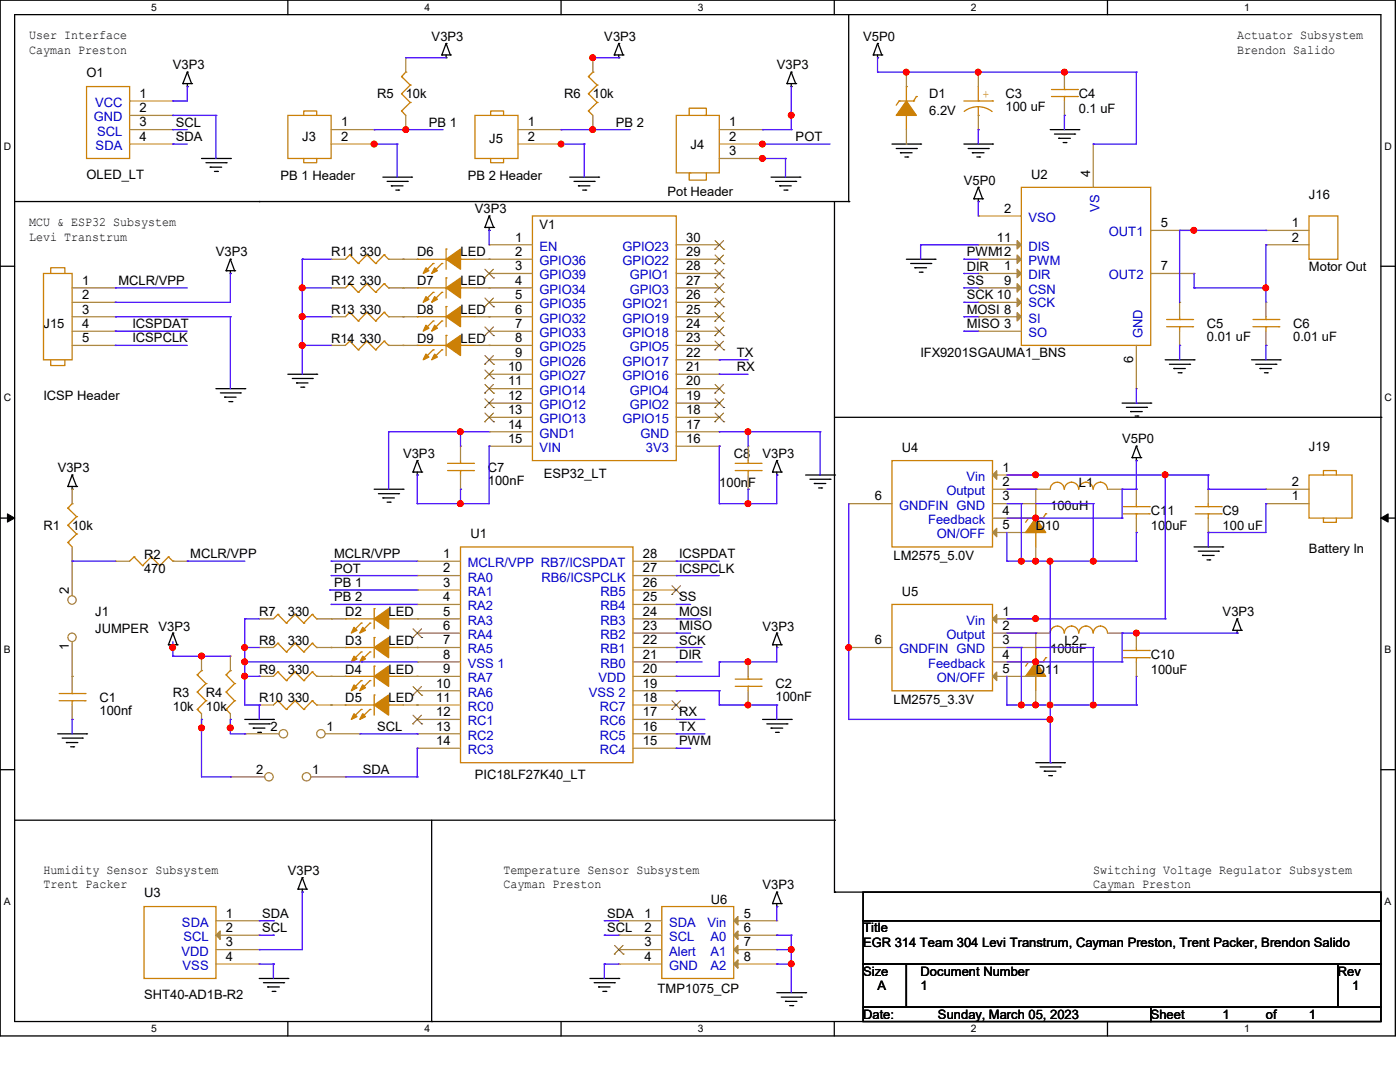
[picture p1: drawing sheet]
<svg xmlns="http://www.w3.org/2000/svg" width="279mm" height="216mm" viewBox="0 0 279 216" stroke-linecap="round" stroke-linejoin="round" font-family="sans-serif">
<defs><g id="words">
<g font-size="2.6">
<text x="5.8" y="10.8">Cayman Preston</text>
<text x="5.8" y="7.9">User Interface</text>
<text x="86.1" y="8.1">V3P3</text>
<text x="120.6" y="8.1">V3P3</text>
<text x="172.3" y="8.1">V5P0</text>
<text x="246.9" y="7.9">Actuator Subsystem</text>
<text x="246.9" y="10.8">Brendon Salido</text>
<text x="17.3" y="15.3">O1</text>
<text x="34.5" y="13.8">V3P3</text>
<text x="155" y="13.8">V3P3</text>
<text x="27.9" y="19.5">1</text>
<text x="27.9" y="22.4">2</text>
<text x="75.3" y="19.6">R5</text>
<text x="81" y="19.6">10k</text>
<text x="112.6" y="19.6">R6</text>
<text x="118.3" y="19.6">10k</text>
<text x="185.5" y="19.6">D1</text>
<text x="185.5" y="23">6.2V</text>
<text x="200.7" y="19.6">C3</text>
<text x="200.7" y="22.2">100 uF</text>
<text x="215.3" y="19.6">C4</text>
<text x="215.3" y="22.5">0.1 uF</text>
<text x="27.9" y="25.2">3</text>
<text x="27.9" y="28.1">4</text>
<text x="35.1" y="25.3">SCL</text>
<text x="35.1" y="28.2">SDA</text>
<text x="60.3" y="28.2">J3</text>
<text x="68.1" y="25.2">1</text>
<text x="68.1" y="28.1">2</text>
<text x="85.6" y="25.3">PB 1</text>
<text x="97.6" y="28.5">J5</text>
<text x="105.4" y="25.2">1</text>
<text x="105.4" y="28.1">2</text>
<text x="122.9" y="25.3">PB 2</text>
<text x="137.8" y="29.6">J4</text>
<text x="145.5" y="25.2">1</text>
<text x="145.5" y="28.1">2</text>
<text x="158.8" y="28.2">POT</text>
<text x="17.3" y="35.7">OLED_LT</text>
<text x="56" y="35.9">PB 1 Header</text>
<text x="93.3" y="35.9">PB 2 Header</text>
<text x="145.5" y="31">3</text>
<text x="205.8" y="35.7">U2</text>
<text x="217.6" y="35.4" transform="rotate(-90 217.6 35.4)">4</text>
<text x="133.2" y="39.1">Pot Header</text>
<text x="192.4" y="36.8">V5P0</text>
<text x="261.2" y="39.7">J16</text>
<text x="5.8" y="45.2">MCU &amp; ESP32 Subsystem</text>
<text x="94.8" y="42.5">V3P3</text>
<text x="107.7" y="45.7">V1</text>
<text x="200.4" y="42.5">2</text>
<text x="231.6" y="45.3">5</text>
<text x="257.8" y="45.3">1</text>
<text x="5.8" y="48">Levi Transtrum</text>
<text x="43.1" y="51.2">V3P3</text>
<text x="66.1" y="51.2">R11 330</text>
<text x="83.3" y="51.2">D6</text>
<text x="91.9" y="51.2">LED</text>
<text x="102.8" y="48.2">1</text>
<text x="102.8" y="51.1">2</text>
<text x="102.8" y="53.9">3</text>
<text x="136.9" y="53.9">28</text>
<text x="136.9" y="51.1">29</text>
<text x="136.9" y="48.2">30</text>
<text x="193" y="51.1">PWM12</text>
<text x="193" y="54">DIR</text>
<text x="199" y="48.2">11</text>
<text x="200.4" y="53.9">1</text>
<text x="231.6" y="53.9">7</text>
<text x="257.8" y="48.2">2</text>
<text x="16.4" y="56.8">1</text>
<text x="16.4" y="59.7">2</text>
<text x="23.6" y="56.9">MCLR/VPP</text>
<text x="66.1" y="56.9">R12 330</text>
<text x="83.3" y="56.9">D7</text>
<text x="91.9" y="56.9">LED</text>
<text x="102.8" y="56.8">4</text>
<text x="102.8" y="59.7">5</text>
<text x="136.9" y="59.7">26</text>
<text x="136.9" y="56.8">27</text>
<text x="193" y="56.9">SS</text>
<text x="193" y="59.7">SCK 10</text>
<text x="200.4" y="56.8">9</text>
<text x="261.2" y="54.1">Motor Out</text>
<text x="8.7" y="65.5">J15</text>
<text x="16.4" y="62.6">3</text>
<text x="16.4" y="65.4">4</text>
<text x="26.5" y="65.5">ICSPDAT</text>
<text x="66.1" y="62.7">R13 330</text>
<text x="83.3" y="62.7">D8</text>
<text x="91.9" y="62.7">LED</text>
<text x="102.8" y="62.6">6</text>
<text x="102.8" y="65.4">7</text>
<text x="136.9" y="65.4">24</text>
<text x="136.9" y="62.6">25</text>
<text x="193" y="62.6">MOSI 8</text>
<text x="193" y="65.5">MISO 3</text>
<text x="240.9" y="65.5">C5</text>
<text x="258.1" y="65.5">C6</text>
<text x="16.4" y="68.3">5</text>
<text x="26.5" y="68.3">ICSPCLK</text>
<text x="66.1" y="68.4">R14 330</text>
<text x="83.3" y="68.4">D9</text>
<text x="91.9" y="68.4">LED</text>
<text x="102.8" y="68.3">8</text>
<text x="102.8" y="71.2">9</text>
<text x="136.9" y="71.2">22</text>
<text x="136.9" y="68.3">23</text>
<text x="147" y="71.2">TX</text>
<text x="183.7" y="71.2">IFX9201SGAUMA1_BNS</text>
<text x="240.9" y="68.1">0.01 uF</text>
<text x="258.1" y="68.1">0.01 uF</text>
<text x="101.4" y="74">10</text>
<text x="101.4" y="76.9">11</text>
<text x="136.9" y="76.9">20</text>
<text x="136.9" y="74">21</text>
<text x="147" y="74.1">RX</text>
<text x="226.1" y="72.3" transform="rotate(-90 226.1 72.3)">6</text>
<text x="8.7" y="79.9">ICSP Header</text>
<text x="101.4" y="79.8">12</text>
<text x="101.4" y="82.6">13</text>
<text x="136.9" y="82.6">18</text>
<text x="136.9" y="79.8">19</text>
<text x="101.4" y="85.5">14</text>
<text x="101.4" y="88.4">15</text>
<text x="136.9" y="88.4">16</text>
<text x="136.9" y="85.5">17</text>
<text x="223.9" y="88.5">V5P0</text>
<text x="261.2" y="89.9">J19</text>
<text x="11.5" y="94.2">V3P3</text>
<text x="80.4" y="91.4">V3P3</text>
<text x="97.4" y="94.2">C7</text>
<text x="108.5" y="95.4">ESP32_LT</text>
<text x="146.4" y="91.4">C8</text>
<text x="152.2" y="91.4">V3P3</text>
<text x="180" y="90.2">U4</text>
<text x="200.1" y="94.1">1</text>
<text x="97.4" y="96.8">100nF</text>
<text x="143.6" y="97.1">100nF</text>
<text x="174.6" y="99.9">6</text>
<text x="200.1" y="97">2</text>
<text x="200.1" y="99.9">3</text>
<text x="209.6" y="101.7">100uH</text>
<text x="215.3" y="97.1">L1</text>
<text x="257.8" y="99.9">1</text>
<text x="257.8" y="97">2</text>
<text x="8.7" y="105.7">R1</text>
<text x="14.4" y="105.7">10k</text>
<text x="93.9" y="107.4">U1</text>
<text x="200.1" y="102.7">4</text>
<text x="200.1" y="105.6">5</text>
<text x="206.7" y="105.7">D10</text>
<text x="229.7" y="102.8">C11</text>
<text x="229.7" y="105.7">100uF</text>
<text x="244" y="102.8">C9</text>
<text x="244" y="105.7">100 uF</text>
<text x="28.7" y="111.5">R2</text>
<text x="38" y="111.4">MCLR/VPP</text>
<text x="66.7" y="111.4">MCLR/VPP</text>
<text x="88.5" y="111.3">1</text>
<text x="128.3" y="111.3">28</text>
<text x="135.6" y="111.4">ICSPDAT</text>
<text x="178.3" y="111.7">LM2575_5.0V</text>
<text x="261.2" y="110.3">Battery In</text>
<text x="13.8" y="118.6" transform="rotate(-90 13.8 118.6)">2</text>
<text x="28.7" y="114.3">470</text>
<text x="66.7" y="114.3">POT</text>
<text x="66.7" y="117.1">PB 1</text>
<text x="88.5" y="114.2">2</text>
<text x="88.5" y="117.1">3</text>
<text x="88.5" y="120">4</text>
<text x="128.3" y="120">25</text>
<text x="128.3" y="117.1">26</text>
<text x="128.3" y="114.2">27</text>
<text x="135.6" y="114.3">ICSPCLK</text>
<text x="180" y="118.9">U5</text>
<text x="19" y="122.9">J1</text>
<text x="31.6" y="125.8">V3P3</text>
<text x="51.7" y="122.9">R7</text>
<text x="57.5" y="122.9">330</text>
<text x="66.7" y="120">PB 2</text>
<text x="68.9" y="122.9">D2</text>
<text x="77.5" y="122.9">LED</text>
<text x="88.5" y="122.9">5</text>
<text x="88.5" y="125.7">6</text>
<text x="128.3" y="125.7">23</text>
<text x="128.3" y="122.9">24</text>
<text x="135.6" y="120">SS</text>
<text x="135.6" y="122.9">MOSI</text>
<text x="135.6" y="125.7">MISO</text>
<text x="152.2" y="125.8">V3P3</text>
<text x="200.1" y="122.9">1</text>
<text x="200.1" y="125.7">2</text>
<text x="244" y="122.9">V3P3</text>
<text x="13.8" y="129.8" transform="rotate(-90 13.8 129.8)">1</text>
<text x="19" y="126.4">JUMPER</text>
<text x="51.7" y="128.7">R8</text>
<text x="57.5" y="128.7">330</text>
<text x="68.9" y="128.7">D3</text>
<text x="77.5" y="128.7">LED</text>
<text x="88.5" y="128.6">7</text>
<text x="88.5" y="131.4">8</text>
<text x="128.3" y="131.4">21</text>
<text x="128.3" y="128.6">22</text>
<text x="135.6" y="128.6">SCK</text>
<text x="135.6" y="131.5">DIR</text>
<text x="174.6" y="128.6">6</text>
<text x="200.1" y="128.6">3</text>
<text x="200.1" y="131.4">4</text>
<text x="209.6" y="130.4">100uF</text>
<text x="212.4" y="128.7">L2</text>
<text x="229.7" y="131.5">C10</text>
<text x="51.7" y="134.4">R9</text>
<text x="57.5" y="134.4">330</text>
<text x="68.9" y="134.4">D4</text>
<text x="77.5" y="134.4">LED</text>
<text x="87" y="137.2">10</text>
<text x="88.5" y="134.3">9</text>
<text x="128.3" y="137.2">19</text>
<text x="128.3" y="134.3">20</text>
<text x="154.8" y="137.3">C2</text>
<text x="200.1" y="134.3">5</text>
<text x="206.7" y="134.4">D11</text>
<text x="229.7" y="134.4">100uF</text>
<text x="19.9" y="140.2">C1</text>
<text x="19.9" y="142.7">100nf</text>
<text x="34.5" y="139">R3</text>
<text x="34.5" y="141.9">10k</text>
<text x="41.1" y="139">R4</text>
<text x="41.1" y="141.9">10k</text>
<text x="51.7" y="140.2">R10 330</text>
<text x="68.9" y="140.2">D5</text>
<text x="77.5" y="140.2">LED</text>
<text x="87" y="140">11</text>
<text x="87" y="142.9">12</text>
<text x="128.3" y="142.9">17</text>
<text x="128.3" y="140">18</text>
<text x="135.6" y="143">RX</text>
<text x="154.8" y="139.9">100nF</text>
<text x="178.3" y="140.4">LM2575_3.3V</text>
<text x="54" y="145.8">2</text>
<text x="65.2" y="145.8">1</text>
<text x="75.3" y="145.8">SCL</text>
<text x="87" y="145.8">13</text>
<text x="87" y="148.7">14</text>
<text x="128.3" y="148.7">15</text>
<text x="128.3" y="145.8">16</text>
<text x="135.6" y="145.8">TX</text>
<text x="135.6" y="148.7">PWM</text>
<text x="51.1" y="154.4">2</text>
<text x="62.3" y="154.4">1</text>
<text x="72.4" y="154.4">SDA</text>
<text x="94.8" y="155.4">PIC18LF27K40_LT</text>
<text x="8.7" y="174.3">Humidity Sensor Subsystem</text>
<text x="8.7" y="177.2">Trent Packer</text>
<text x="28.7" y="178.9">U3</text>
<text x="57.4" y="174.6">V3P3</text>
<text x="100.5" y="174.3">Temperature Sensor Subsystem</text>
<text x="100.5" y="177.2">Cayman Preston</text>
<text x="152.2" y="177.5">V3P3</text>
<text x="218.2" y="177.2">Cayman Preston</text>
<text x="218.2" y="174.3">Switching Voltage Regulator Subsystem</text>
<text x="45.1" y="183.1">1</text>
<text x="45.1" y="186">2</text>
<text x="52.3" y="183.1">SDA</text>
<text x="121.2" y="183.1">SDA</text>
<text x="128.6" y="183.1">1</text>
<text x="128.6" y="186">2</text>
<text x="141.9" y="180.3">U6</text>
<text x="148.4" y="183.1">5</text>
<text x="148.4" y="186">6</text>
<text x="45.1" y="188.8">3</text>
<text x="45.1" y="191.7">4</text>
<text x="52.3" y="186">SCL</text>
<text x="121.2" y="186">SCL</text>
<text x="128.6" y="188.8">3</text>
<text x="128.6" y="191.7">4</text>
<text x="148.4" y="188.8">7</text>
<text x="148.4" y="191.7">8</text>
<text x="172.3" y="186.1">Title</text>
<text x="172.3" y="188.9">EGR 314 Team 304 Levi Transtrum, Cayman Preston, Trent Packer, Brendon Salido</text>
<text x="172.3" y="194.7">Size</text>
<text x="175.1" y="197.6">A</text>
<text x="183.7" y="194.7">Document Number</text>
<text x="183.7" y="197.6">1</text>
<text x="267" y="194.7">Rev</text>
<text x="269.8" y="197.6">1</text>
<text x="28.7" y="199.3">SHT40-AD1B-R2</text>
<text x="131.2" y="198.1">TMP1075_CP</text>
<text x="172.3" y="203.3">Date:</text>
<text x="187.2" y="203.3">Sunday, March 05, 2023</text>
<text x="229.7" y="203.3">Sheet</text>
<text x="244" y="203.3">1</text>
<text x="252.6" y="203.3">of</text>
<text x="261.2" y="203.3">1</text>
</g>
<g font-size="2.6" fill="#00c">
<text x="19" y="21.3">VCC</text>
<text x="18.7" y="24.2">GND</text>
<text x="19.1" y="29.9">SDA</text>
<text x="19.4" y="27.1">SCL</text>
<text x="205.3" y="44.3">VSO</text>
<text x="219.4" y="42.3" transform="rotate(-90 219.4 42.3)">VS</text>
<text x="221.3" y="47.2">OUT1</text>
<text x="107.7" y="50">EN</text>
<text x="107.7" y="52.9">GPIO36</text>
<text x="124.2" y="52.9">GPIO22</text>
<text x="124.2" y="50">GPIO23</text>
<text x="205.3" y="50">DIS</text>
<text x="205.3" y="52.9">PWM</text>
<text x="107.7" y="55.8">GPIO39</text>
<text x="107.7" y="58.6">GPIO34</text>
<text x="125.7" y="58.6">GPIO3</text>
<text x="125.7" y="55.8">GPIO1</text>
<text x="205.3" y="55.8">DIR</text>
<text x="205.3" y="58.6">CSN</text>
<text x="221.3" y="55.8">OUT2</text>
<text x="107.7" y="61.5">GPIO35</text>
<text x="107.7" y="64.4">GPIO32</text>
<text x="124.2" y="64.4">GPIO19</text>
<text x="124.2" y="61.5">GPIO21</text>
<text x="205.3" y="64.4">SI</text>
<text x="205.3" y="61.2">SCK</text>
<text x="107.7" y="67.3">GPIO33</text>
<text x="107.7" y="70.1">GPIO25</text>
<text x="124.2" y="67.3">GPIO18</text>
<text x="125.7" y="70.1">GPIO5</text>
<text x="205.3" y="67.3">SO</text>
<text x="228" y="67.5" transform="rotate(-90 228 67.5)">GND</text>
<text x="107.7" y="73">GPIO26</text>
<text x="107.7" y="75.9">GPIO27</text>
<text x="124.2" y="75.9">GPIO16</text>
<text x="124.2" y="73">GPIO17</text>
<text x="107.7" y="78.7">GPIO14</text>
<text x="107.7" y="81.6">GPIO12</text>
<text x="125.7" y="81.6">GPIO2</text>
<text x="125.7" y="78.7">GPIO4</text>
<text x="107.7" y="84.5">GPIO13</text>
<text x="107.7" y="87.3">GND1</text>
<text x="124.2" y="84.5">GPIO15</text>
<text x="127.8" y="87.3">GND</text>
<text x="107.7" y="90.2">VIN</text>
<text x="128.9" y="90.2">3V3</text>
<text x="192.9" y="96">Vin</text>
<text x="179.4" y="101.7">GNDFIN GND</text>
<text x="188.9" y="98.8">Output</text>
<text x="185.2" y="104.6">Feedback</text>
<text x="186.9" y="107.4">ON/OFF</text>
<text x="93.3" y="113.2">MCLR/VPP RB7/ICSPDAT</text>
<text x="93.3" y="116">RA0</text>
<text x="93.3" y="118.9">RA1</text>
<text x="108.1" y="116">RB6/ICSPCLK</text>
<text x="119.8" y="118.9">RB5</text>
<text x="93.3" y="121.8">RA2</text>
<text x="93.3" y="124.7">RA3</text>
<text x="119.8" y="124.7">RB3</text>
<text x="119.8" y="121.8">RB4</text>
<text x="192.9" y="124.7">Vin</text>
<text x="93.3" y="127.5">RA4</text>
<text x="93.3" y="130.4">RA5</text>
<text x="119.8" y="130.4">RB1</text>
<text x="119.8" y="127.5">RB2</text>
<text x="179.4" y="130.4">GNDFIN GND</text>
<text x="188.9" y="127.5">Output</text>
<text x="93.3" y="133.3">VSS 1</text>
<text x="93.3" y="136.1">RA7</text>
<text x="119.4" y="136.1">VDD</text>
<text x="119.8" y="133.3">RB0</text>
<text x="185.2" y="133.3">Feedback</text>
<text x="186.9" y="136.1">ON/OFF</text>
<text x="93.3" y="139">RA6</text>
<text x="93.3" y="141.9">RC0</text>
<text x="117.5" y="139">VSS 2</text>
<text x="119.7" y="141.9">RC7</text>
<text x="93.3" y="144.7">RC1</text>
<text x="93.3" y="147.6">RC2</text>
<text x="119.7" y="147.6">RC5</text>
<text x="119.7" y="144.7">RC6</text>
<text x="93.3" y="150.5">RC3</text>
<text x="119.7" y="150.5">RC4</text>
<text x="36.3" y="184.9">SDA</text>
<text x="133.5" y="184.9">SDA</text>
<text x="141.2" y="184.9">Vin</text>
<text x="36.2" y="190.7">VDD</text>
<text x="36.6" y="187.8">SCL</text>
<text x="133.5" y="187.8">SCL</text>
<text x="133.5" y="190.7">Alert</text>
<text x="141.8" y="187.8">A0</text>
<text x="141.8" y="190.7">A1</text>
<text x="36.4" y="193.5">VSS</text>
<text x="133.5" y="193.5">GND</text>
<text x="141.8" y="193.5">A2</text>
</g>
<text font-size="2.6" fill="#cc8006" x="196.1" y="19.6">+</text>
<g font-size="2.1">
<text x="30.2" y="2.2">5</text>
<text x="84.7" y="2.2">4</text>
<text x="139.2" y="2.2">3</text>
<text x="193.8" y="2.2">2</text>
<text x="248.3" y="2.2">1</text>
<text x=".8" y="29.8">D</text>
<text x="276.3" y="29.8">D</text>
<text x=".8" y="80.1">C</text>
<text x="276.3" y="80.1">C</text>
<text x=".8" y="130.3">B</text>
<text x="276.3" y="130.3">B</text>
<text x=".8" y="180.5">A</text>
<text x="276.3" y="180.5">A</text>
<text x="30.2" y="206">5</text>
<text x="84.7" y="206">4</text>
<text x="139.2" y="206">3</text>
<text x="193.8" y="206">2</text>
<text x="248.3" y="206">1</text>
</g>
</g></defs>
<path d="M0 0h278.5v206.7h-278.5zM2.9 2.9h272.7v200.9h-272.7z" fill="none" stroke="#000" stroke-width=".25"/>
<g fill="#fff">
<path d="M30.2 .3h1.1v2.3h-1.1z"/>
<path d="M30.2 204.1h1.1v2.3h-1.1z"/>
</g>
<path d="M57.4 0v2.9M57.4 203.8v2.9" fill="none" stroke="#000" stroke-width=".25"/>
<g fill="#fff">
<path d="M84.7 .3h1.1v2.3h-1.1z"/>
<path d="M84.7 204.1h1.1v2.3h-1.1z"/>
</g>
<path d="M112 0v2.9M112 203.8v2.9" fill="none" stroke="#000" stroke-width=".25"/>
<g fill="#fff">
<path d="M139.2 .3h1.1v2.3h-1.1z"/>
<path d="M139.2 204.1h1.1v2.3h-1.1z"/>
</g>
<path d="M166.5 0v2.9M166.5 203.8v2.9" fill="none" stroke="#000" stroke-width=".25"/>
<g fill="#fff">
<path d="M193.8 .3h1.1v2.3h-1.1z"/>
<path d="M193.8 204.1h1.1v2.3h-1.1z"/>
</g>
<path d="M221 0v2.9M221 203.8v2.9" fill="none" stroke="#000" stroke-width=".25"/>
<g fill="#fff">
<path d="M248.3 .3h1.1v2.3h-1.1z"/>
<path d="M248.3 204.1h1.1v2.3h-1.1z"/>
<path d="M.8 28h1.4v2.3h-1.4z"/>
<path d="M276.3 28h1.4v2.3h-1.4z"/>
<path d="M.8 78.2h1.4v2.3h-1.4z"/>
<path d="M276.3 78.2h1.4v2.3h-1.4z"/>
</g>
<path d="M0 53.1h2.9M275.6 53.1h2.9" fill="none" stroke="#000" stroke-width=".25"/>
<g fill="#fff">
<path d="M.8 128.5h1.3v2.2h-1.3z"/>
<path d="M276.3 128.5h1.3v2.2h-1.3z"/>
</g>
<path d="M0 103.4h2.9M275.6 103.4h2.9" fill="none" stroke="#000" stroke-width=".25"/>
<path d="M1.5 102.5l1.4 .9-1.4 .8zM275.6 103.4l1.4-.9v1.7z" fill="#000" stroke="#000" stroke-width=".2"/>
<g fill="#fff">
<path d="M.8 178.7h1.3v2.2h-1.3z"/>
<path d="M276.3 178.7h1.3v2.2h-1.3z"/>
</g>
<g fill="none" stroke="#000" stroke-width=".25">
<path d="M36.5 16.7h.1M36.5 16.7h1.7M37.4 17.3h.1M37.4 14.4h.1M37.4 16.7v.6M37.4 14.4l-.9 2.3M37.4 14.4l.8 2.3M38.2 16.7h.1M88.2 11h.1M88.2 11h1.7M89 11.5h.1M89 8.7h.1"/>
<path d="M89 11v.5M89 8.7l-.8 2.3M89 8.7l.9 2.3M89.9 11h.1M122.6 11h.1M122.6 11h1.7M123.5 11.5h.1M123.5 8.7h.1M123.5 11v.5M123.5 8.7l-.9 2.3M123.5 8.7l.8 2.3M124.3 11h.1"/>
<path d="M157.1 16.7h.1M157.1 16.7h1.7M157.9 17.3h.1M157.9 14.4h.1M157.9 16.7v.6M157.9 14.4l-.8 2.3M157.9 14.4l.9 2.3M158.8 16.7h.1M169.4 2.9v37.3M174.3 11h.1M174.3 11h1.7M175.1 11.5h.1"/>
<path d="M175.1 8.7h.1M175.1 11v.5M175.1 8.7l-.8 2.3M175.1 8.7l.9 2.3M176 11h.1M40.2 31.6h5.8M41.1 32.5h4M42 33.4h.1M42 33.4h2.2M42.8 34.2h.6M43.4 34.2h.1M45.1 32.5h.1"/>
<path d="M46 31.6h.1M76.4 35.3h5.7M77.3 36.2h4M78.1 37.1h.1M78.1 37.1h2.3M79 37.9h.5M79.5 37.9h.1M81.3 36.2h.1M82.1 35.3h.1M113.7 35.3h5.8M114.6 36.2h4M115.4 37.1h.1"/>
<path d="M115.4 37.1h2.3M116.3 37.9h.6M116.9 37.9h.1M118.6 36.2h.1M119.5 35.3h.1M153.9 35.3h5.7M154.8 36.2h4M155.6 37.1h.1M155.6 37.1h2.3M156.5 37.9h.6M157.1 37.9h.1M158.8 36.2h.1"/>
<path d="M159.6 35.3h.1M178 28.7h5.7M178.9 29.6h4M179.7 30.5h.1M179.7 30.5h2.3M180.6 31.3h.5M181.1 31.3h.1M182.9 29.6h.1M183.7 28.7h.1M192.4 28.7h5.7M193.2 29.6h4M194.1 30.5h.1"/>
<path d="M194.1 30.5h2.3M194.4 39.7h.1M194.4 39.7h1.7M194.9 31.3h.6M195.2 37.4h.1M195.2 39.7v.5M195.2 37.4l-.8 2.3M195.2 37.4l.9 2.3M195.5 31.3h.1M196.1 39.7h.1M197.2 29.6h.1M198.1 28.7h.1"/>
<path d="M209.6 25.9h5.7M210.4 26.8h4.1M211.3 27.6h.1M211.3 27.6h2.3M212.2 28.4h.5M212.7 28.4h.1M214.5 26.8h.1M215.3 25.9h.1M2.9 40.2h166.5M45.1 54h.1M45.1 54h1.7M46 54.6h.1"/>
<path d="M46 51.7h.1M46 54v.6M46 51.7l-.9 2.3M46 51.7l.8 2.3M46.8 54h.1M51.7 40.2h.1M96.8 45.4h.1M96.8 45.4h1.7M97.6 46h.1M97.6 43.1h.1M97.6 45.4v.6M97.6 43.1l-.8 2.3"/>
<path d="M97.6 43.1l.9 2.3M98.5 45.4h.1M166.5 40.2v137.8M169.4 40.2h.1M180.9 51.7h5.7M181.7 52.6h4.1M182.6 53.4h.1M182.6 53.4h2.3M183.5 54.3h.5M184 54.3h.1M185.8 52.6h.1M186.6 51.7h.1"/>
<path d="M195.2 40.2h.1M43.1 77.6h5.8M44 78.4h4M44.8 79.2h.1M44.8 79.2h2.3M48 78.4h.1M48.9 77.6h.1M57.4 74.7h5.8M58.3 75.5h4M59.2 76.4h.1M59.2 76.4h2.3M60 77.3h.6"/>
<path d="M60.6 77.3h.1M62.3 75.5h.1M63.2 74.7h.1M232.5 71.8h5.8M233.4 72.7h4M234.3 73.5h.1M234.3 73.5h2.3M235.1 74.4h.6M235.7 74.4h.1M237.4 72.7h.1M238.3 71.8h.1M249.8 71.8h5.7"/>
<path d="M250.6 72.7h4M251.5 73.5h.1M251.5 73.5h2.3M252.3 74.4h.6M252.9 74.4h.1M254.6 72.7h.1M255.5 71.8h.1M13.5 97.1h.1M13.5 97.1h1.8M14.4 97.6h.1M14.4 94.8h.1M14.4 97.1v.5"/>
<path d="M14.4 94.8l-.9 2.3M14.4 94.8l.9 2.3M15.3 97.1h.1M45.7 80.1h.6M46.3 80.1h.1M74.7 97.6h5.7M75.5 98.5h4M76.4 99.4h.1M76.4 99.4h2.3M79.5 98.5h.1M80.4 97.6h.1M82.4 94.2h.1"/>
<path d="M82.4 94.2h1.8M83.3 94.8h.1M83.3 91.9h.1M83.3 94.2v.6M83.3 91.9l-.9 2.3M83.3 91.9l.9 2.3M84.2 94.2h.1M154.2 94.2h.1M154.2 94.2h1.7M155 94.8h.1M155 91.9h.1M155 94.2v.6"/>
<path d="M155 91.9l-.8 2.3M155 91.9l.9 2.3M155.9 94.2h.1M160.8 94.8h5.7M161.6 95.6h4.1M162.5 96.5h.1M162.5 96.5h2.3M163.4 97.4h.6M164 97.4h.1M165.7 95.6h.1M166.5 94.8h.1M166.5 83.3h109.1"/>
<path d="M223.9 80.4h5.8M224.8 81.3h4M225.6 82.1h.1M225.6 82.1h2.4M225.9 91.3h.1M225.9 91.3h1.8M226.5 83h.6M226.8 91.9h.1M226.8 89h.1M226.8 91.3v.6M226.8 89l-.9 2.3M226.8 89l.9 2.3"/>
<path d="M227.1 83h.1M227.7 91.3h.1M228.8 81.3h.1M229.7 80.4h.1M275.6 83.3h.1M77.3 100.2h.6M77.9 100.2h.1M238.3 109.1h5.7M239.1 110h4.1M240 110.8h.1M240 110.8h2.3M240.9 111.7h.5"/>
<path d="M241.4 111.7h.1M243.2 110h.1M244 109.1h.1M33.6 128.7h.1M33.6 128.7h1.7M34.5 129.2h.1M34.5 126.3h.1M34.5 128.7v.5M34.5 126.3l-.9 2.4M34.5 126.3l.8 2.4M35.3 128.7h.1M154.2 128.7h.1"/>
<path d="M154.2 128.7h1.7M155 129.2h.1M155 126.3h.1M155 128.7v.5M155 126.3l-.8 2.4M155 126.3l.9 2.4M155.9 128.7h.1M246 125.8h.1M246 125.8h1.7M246.9 126.3h.1M246.9 123.5h.1M246.9 125.8v.5"/>
<path d="M246.9 123.5l-.9 2.3M246.9 123.5l.8 2.3M247.7 125.8h.1M0 153.6h2.9M11.5 146.4h5.8M12.4 147.3h4M13.3 148.2h.1M13.3 148.2h2.2M14.1 149h.6M14.7 149h.1M16.4 147.3h.1M17.3 146.4h.1"/>
<path d="M48.9 143.6h5.7M49.7 144.4h4M50.5 145.3h.1M50.5 145.3h2.4M51.4 146.1h.6M52 146.1h.1M53.7 144.4h.1M54.6 143.6h.1M152.2 143.6h5.7M153 144.4h4.1M153.9 145.3h.1M153.9 145.3h2.3"/>
<path d="M154.8 146.1h.5M155.3 146.1h.1M157.1 144.4h.1M157.9 143.6h.1M206.7 152.2h5.7M207.6 153h4M208.4 153.9h.1M208.4 153.9h2.3M209.3 154.8h.5M209.8 154.8h.1M211.6 153h.1M212.4 152.2h.1"/>
<path d="M275.6 153.6h2.9M2.9 163.7h163.6M59.5 177.4h.1M59.5 177.4h1.7M60.3 178h.1M60.3 175.1h.1M60.3 177.4v.6M60.3 175.1l-.8 2.3M60.3 175.1l.9 2.3M61.2 177.4h.1M86.1 163.7v40.1M155 178h.1"/>
<path d="M155 178l-.8 2.3M155 178l.9 2.3M166.5 178h.1M166.5 163.7h.1M166.5 178h5.8M172.3 178h103.3v5.7h-103.3zM51.7 195.2h5.7M52.6 196.1h4M53.4 196.9h.1M53.4 196.9h2.4M54.3 197.8h.6M54.9 197.8h.1"/>
<path d="M56.6 196.1h.1M57.4 195.2h.1M117.7 195.2h5.8M118.6 196.1h4M119.5 196.9h.1M119.5 196.9h2.3M120.3 197.8h.6M120.9 197.8h.1M122.6 196.1h.1M123.5 195.2h.1M154.2 180.3h.1M154.2 180.3h1.7"/>
<path d="M155 180.9h.1M155 198.1h5.8M155 180.3v.6M155.9 180.3h.1M155.9 199h4M156.8 199.8h.1M156.8 199.8h2.2M159.9 199h.1M160.8 198.1h.1M172.3 183.7h103.3v8.7h-103.3zM172.3 192.4h8.6v8.6h-8.6zM180.9 192.4h86.1v8.6h-86.1z"/>
<path d="M267 192.4h8.6v8.6h-8.6zM86.1 203.8h.1M157.6 200.7h.6M158.2 200.7h.1M172.3 201h57.4v2.8h-57.4zM229.7 201h45.9v2.8h-45.9z"/>
</g>
<g fill="none" stroke="#cc8006" stroke-width=".25">
<path d="M17.3 17.3h8.6v14.3h-8.6zM80.1 18.7h.1M80.1 15.3h.1M80.1 18.7l1.8 1.7M80.1 15.3l1.8 1.7M81 14.4h.1M81 14.4l-.9 .9M81.9 17h.1M81.9 17l-1.8 1.7M117.4 18.7h.1M117.4 15.3h.1M117.4 18.7l1.8 1.7"/>
<path d="M117.4 15.3l1.8 1.7M118.3 14.4h.1M118.3 14.4l-.9 .9M119.2 17h.1M119.2 17l-1.8 1.7M80.1 22.1h.1M80.1 22.1l.9 .9M81.9 20.4h.1M81.9 20.4l-1.8 1.7M94.8 23h8.6v8.6h-8.6zM97.9 23v-.9h2.6v.9M97.9 31.6v.9h2.6v-.9"/>
<path d="M117.4 22.1h.1M117.4 22.1l.9 .9M119.2 20.4h.1M119.2 20.4l-1.8 1.7M135 23h8.6v11.5h-8.6zM137.5 23v-1.4h3.5v1.4h-.3M137.8 34.5h-.3v1.4h3.5v-1.4M203.8 37.4h25.9v31.5h-25.9zM8.7 54.6h5.7v17.2h-5.7zM10.1 54.6v-1.2h2.9v1.2M106.3 43.1h28.7v48.8h-28.7zM261.2 43.1h5.8v8.6h-5.8z"/>
<path d="M10.1 71.8v1.1h2.9v-1.1M69.8 68.1h.1M69.8 62.3h.1M69.8 68.1l-.9 .8M69.8 68.1l1.7 1.7M69.8 62.3l-.9 .9M69.8 62.3l1.7 1.8M71.5 69.8h.1M71.5 64.1h.1M73.2 68.1h.1M73.2 62.3h.1M73.2 68.1l-1.7 1.7"/>
<path d="M73.2 68.1l1.8 1.7M73.2 62.3l-1.7 1.8M73.2 62.3l1.8 1.8M75 69.8h.1M75 64.1h.1M76.7 68.1h.1M76.7 62.3h.1M76.7 68.1l-1.7 1.7M76.7 68.1l.9 .8M76.7 62.3l-1.7 1.8M76.7 62.3l.9 .9M77.6 68.9h.1"/>
<path d="M77.6 63.2h.1M83.3 68.9h.1M83.3 63.2h.1M83.3 68.9h5.7M83.3 63.2h5.7M86.4 69.8h.1M86.4 64.1h.1M86.4 69.8l-1.7 1.7M86.4 64.1l-1.7 1.7M88.2 69.8h.1M88.2 64.1h.1M88.2 69.8l-1.8 1.7"/>
<path d="M88.2 64.1l-1.8 1.7M89 66.9h.1M89 61.2h.1M89 61.2v4M89 66.9v4.1M91.9 68.9h.1M91.9 63.2h.1M91.9 68.9h2.9M91.9 63.2h2.9M232.8 65.2h5.2M232.8 63.8h5.2M235.4 63.8h.1"/>
<path d="M235.4 65.2h.1M235.4 63.2v.6M235.4 65.2v.9M238 65.2h.1M238 63.8h.1M250.1 65.2h5.1M250.1 63.8h5.1M252.6 63.8h.1M252.6 65.2h.1M252.6 63.2v.6M252.6 65.2v.9M255.2 65.2h.1"/>
<path d="M255.2 63.8h.1M146.7 93.9h5.2M146.7 92.5h5.2M149.3 92.5h.1M149.3 93.9h.1M149.3 91.9v.6M149.3 93.9v.9M151.9 93.9h.1M151.9 92.5h.1M178 91.9h20.1v17.2h-20.1zM209.6 97.6a1.4 1.4 0 0 1 1.4-1.4 1.4 1.4 0 0 1 1.4 1.4M212.4 97.6a1.41 1.41 0 0 1 1.5-1.4 1.41 1.41 0 0 1 1.4 1.4 1.47 1.47 0 0 1 1.4-1.4 1.41 1.41 0 0 1 1.4 1.4"/>
<path d="M218.2 97.6a1.41 1.41 0 0 1 1.4-1.4 1.41 1.41 0 0 1 1.4 1.4M26.8 111.1h.1M26.8 111.1l-.9 .9M26.8 111.1l1.6 1.8M28.4 112.9h.1M30.2 111.1h.1M30.2 111.1l-1.8 1.8M30.2 111.1l1.7 1.8M31.9 112.9h.1M33.6 111.1h.1M33.6 111.1l-1.7 1.8M33.6 111.1l.9 .9"/>
<path d="M34.5 112h.1M205.3 103.4h.1M205.3 103.4l-.6 .8M205.3 103.4h2.9M206.7 106.3h.1M206.7 100.5h.1M206.7 100.5v2.9M206.7 106.3v2.8M208.2 103.4h.1M208.7 102.5h.1M208.7 102.5l-.5 .9M238.5 102.5h5.2"/>
<path d="M238.5 101.1h5.2M241.1 101.1h.1M241.1 102.5h.1M241.1 100.5v.6M241.1 102.5v.9M243.7 102.5h.1M243.7 101.1h.1M45.1 138.1h.1M45.1 134.7h.1M45.1 138.1l1.7 1.7M45.1 134.7l1.7 1.7M46 133.8h.1"/>
<path d="M46 133.8l-.9 .9M46.8 139.8h.1M46.8 136.4h.1M46.8 139.8l-1.7 1.8M46.8 136.4l-1.7 1.7M205.3 132.1h.1M205.3 132.1l-.6 .8M205.3 132.1h2.9M206.7 135h.1M206.7 129.2h.1M206.7 129.2v2.9M206.7 135v2.8"/>
<path d="M208.2 132.1h.1M208.7 131.2h.1M208.7 131.2l-.5 .9M45.1 141.6h.1M45.1 141.6l.9 .8M28.7 180.9h14.4v14.3h-14.4zM132.1 180.9h14.3v14.3h-14.3z"/>
</g>
<g fill="none" stroke="#a84" stroke-width=".25">
<path d="M81 11.5h.1M81 11.5v2.9M118.3 11.5h.1M118.3 11.5v2.9M25.9 25.9h8.6M25.9 28.7h8.6M25.9 20.2h8.6M25.9 23h8.6M34.5 20.2h.1M34.5 23h.1M34.5 25.9h.1M34.5 28.7h.1"/>
<path d="M81 25.9h.1M81 23v2.9M103.4 25.9h8.6M103.4 28.7h8.6M112 25.9h.1M112 28.7h.1M118.3 25.9h.1M118.3 23v2.9M143.6 25.9h8.6M143.6 28.7h8.6M143.6 31.6h8.6M152.2 25.9h.1"/>
<path d="M152.2 28.7h.1M152.2 31.6h.1M218.2 28.7h.1M218.2 28.7v8.7M14.4 57.4h8.6M23 57.4h.1M97.6 48.9h.1M97.6 51.7h.1M97.6 54.6h.1M97.6 57.4h.1M97.6 54.6h8.7M97.6 57.4h8.7"/>
<path d="M97.6 48.9h8.7M97.6 51.7h8.7M135 54.6h8.6M135 57.4h8.6M135 48.9h8.6M135 51.7h8.6M143.6 57.4h.1M143.6 54.6h.1M143.6 51.7h.1M143.6 48.9h.1M195.2 54.6h.1M195.2 43.1h.1"/>
<path d="M195.2 57.4h.1M195.2 48.9h.1M195.2 51.7h.1M195.2 54.6h8.6M195.2 43.1h8.6M195.2 57.4h8.6M195.2 48.9h8.6M195.2 51.7h8.6M229.7 54.6h8.6M229.7 46h8.6M238.3 46h.1M238.3 54.6h.1"/>
<path d="M252.6 46h.1M252.6 48.9h.1M252.6 46h8.6M252.6 48.9h8.6M14.4 66.1h8.6M14.4 63.2h8.6M14.4 60.3h8.6M14.4 68.9h8.6M23 60.3h.1M23 63.2h.1M23 66.1h.1M23 68.9h.1"/>
<path d="M66.1 68.9h.1M66.1 63.2h.1M66.1 63.2h2.8M66.1 68.9h2.8M77.6 63.2h5.7M77.6 68.9h5.7M80.4 68.9h.1M80.4 63.2h.1M94.8 63.2h11.5M94.8 68.9h11.5M97.6 68.9h.1M97.6 60.3h.1"/>
<path d="M97.6 63.2h.1M97.6 66.1h.1M97.6 71.8h.1M97.6 74.7h.1M97.6 77.6h.1M97.6 66.1h8.7M97.6 60.3h8.7M97.6 71.8h8.7M97.6 74.7h8.7M97.6 77.6h8.7M135 66.1h8.6M135 63.2h8.6"/>
<path d="M135 60.3h8.6M135 68.9h8.6M135 71.8h8.6M135 74.7h8.6M135 77.6h8.6M143.6 77.6h.1M143.6 74.7h.1M143.6 71.8h.1M143.6 68.9h.1M143.6 66.1h.1M143.6 63.2h.1M143.6 60.3h.1"/>
<path d="M195.2 66.1h.1M195.2 63.2h.1M195.2 60.3h.1M195.2 66.1h8.6M195.2 63.2h8.6M195.2 60.3h8.6M226.8 77.6h.1M226.8 68.9v8.7M235.4 60.3h.1M235.4 68.9h.1M235.4 60.3v2.9M235.4 66.1v2.8"/>
<path d="M252.6 60.3h.1M252.6 68.9h.1M252.6 60.3v2.9M252.6 66.1v2.8M97.6 80.4h.1M97.6 83.3h.1M97.6 86.1h.1M97.6 89h.1M97.6 80.4h8.7M97.6 83.3h8.7M97.6 86.1h8.7M97.6 89h8.7"/>
<path d="M135 80.4h8.6M135 83.3h8.6M135 86.1h8.6M135 89h8.6M143.6 89h.1M143.6 86.1h.1M143.6 83.3h.1M143.6 80.4h.1M149.3 89h.1M149.3 97.6h.1M149.3 89v2.9M149.3 94.8v2.8"/>
<path d="M198.1 94.8h8.6M198.1 97.6h11.5M206.7 94.8h.1M206.7 97.6h.1M206.7 97.6v2.9M221.1 97.6h2.8M223.9 97.6h.1M241.1 97.6h.1M241.1 97.6v2.9M23 112h.1M23 112h2.9M34.5 112h2.9"/>
<path d="M37.4 112h.1M169.4 100.5h.1M169.4 100.5h8.6M198.1 100.5h8.6M198.1 103.4h8.6M198.1 106.3h8.6M206.7 100.5h.1M206.7 103.4h.1M206.7 106.3h.1M206.7 112h.1M206.7 109.1v2.9M241.1 106.3h.1"/>
<path d="M241.1 103.4v2.9M46 130.9h.1M46 130.9v2.9M206.7 126.3h.1M206.7 126.3v2.9M206.7 137.8v2.9M46 145.3h.1M46 142.4v2.9M206.7 140.7h.1M43.1 183.7h8.6M43.1 186.6h8.6M43.1 189.5h8.6"/>
<path d="M43.1 192.4h8.6M51.7 183.7h.1M51.7 186.6h.1M51.7 189.5h.1M51.7 192.4h.1M123.5 183.7h.1M123.5 186.6h.1M123.5 189.5h.1M123.5 192.4h.1M123.5 183.7h8.6M123.5 186.6h8.6M123.5 189.5h8.6"/>
<path d="M123.5 192.4h8.6M146.4 183.7h8.6M146.4 186.6h8.6M146.4 189.5h8.6M146.4 192.4h8.6M155 183.7h.1M155 186.6h.1M155 189.5h.1M155 192.4h.1"/>
</g>
<g fill="#a84" stroke="#a84" stroke-width=".25">
<path d="M203 53.7l.8 .9-.8 .8z"/>
<path d="M203 62.4l.8 .8-.8 .9z"/>
<path d="M203 56.6l.8 .8-.8 .9z"/>
<path d="M203 59.5l.8 .8-.8 .9z"/>
<path d="M203 48l.8 .9-.8 .8z"/>
<path d="M203 50.9l.8 .8-.8 .9z"/>
<path d="M146.4 183.7l.9-.8v1.7z"/>
<path d="M146.4 186.6l.9-.8v1.7z"/>
<path d="M146.4 189.5l.9-.9v1.7z"/>
<path d="M146.4 192.4l.9-.9v1.7z"/>
<path d="M198.1 94.8l.8-.9v1.7z"/>
<path d="M198.1 106.3l.8-.9v1.7z"/>
<path d="M43.9 185.8v1.7l-.8-.9z"/>
</g>
<g fill="none" stroke="#804000" stroke-width=".2">
<path d="M96.7 55.5h.1M96.8 53.7l1.7 1.8M96.8 59.5l1.7 1.7M98.5 53.7l-1.8 1.8M98.5 59.5l-1.8 1.7M98.5 55.5h.1M142.7 58.3h.1M142.7 55.5h.1M142.7 52.6h.1M142.7 49.7h.1M142.7 59.5l1.7 1.7M142.7 56.6l1.7 1.7"/>
<path d="M142.7 53.7l1.7 1.8M142.7 50.9l1.7 1.7M142.7 48l1.7 1.7M144.4 59.5l-1.7 1.7M144.4 56.6l-1.7 1.7M144.4 53.7l-1.7 1.8M144.4 50.9l-1.7 1.7M144.4 48l-1.7 1.7M144.4 58.3h.1M144.4 55.5h.1M144.4 52.6h.1M144.4 49.7h.1"/>
<path d="M96.7 61.2h.1M96.7 67h.1M96.7 72.7h.1M96.7 75.6h.1M96.7 78.4h.1M96.8 65.2l1.7 1.8M96.8 71l1.7 1.7M96.8 73.8l1.7 1.8M96.8 76.7l1.7 1.7M96.8 79.6l1.7 1.7M98.5 65.2l-1.8 1.8M98.5 71l-1.8 1.7"/>
<path d="M98.5 73.8l-1.8 1.8M98.5 76.7l-1.8 1.7M98.5 79.6l-1.8 1.7M98.5 61.2h.1M98.5 67h.1M98.5 72.7h.1M98.5 75.6h.1M98.5 78.4h.1M142.7 78.4h.1M142.7 69.8h.1M142.7 67h.1M142.7 64.1h.1"/>
<path d="M142.7 61.2h.1M142.7 79.6l1.7 1.7M142.7 76.7l1.7 1.7M142.7 68.1l1.7 1.7M142.7 65.2l1.7 1.8M142.7 62.4l1.7 1.7M144.4 79.6l-1.7 1.7M144.4 76.7l-1.7 1.7M144.4 68.1l-1.7 1.7M144.4 65.2l-1.7 1.8M144.4 62.4l-1.7 1.7M144.4 78.4h.1"/>
<path d="M144.4 69.8h.1M144.4 67h.1M144.4 64.1h.1M144.4 61.2h.1M96.7 81.3h.1M96.7 84.2h.1M96.8 82.4l1.7 1.8M98.5 82.4l-1.8 1.8M98.5 81.3h.1M98.5 84.2h.1M142.7 84.2h.1M142.7 81.3h.1"/>
<path d="M142.7 82.4l1.7 1.8M144.4 82.4l-1.7 1.8M144.4 84.2h.1M144.4 81.3h.1M122.6 190.4h.1M122.6 188.6l1.8 1.8M124.3 188.6l-1.7 1.8M124.4 190.4h.1"/>
</g>
<g fill="#cc8006" stroke="#cc8006" stroke-width=".25">
<path d="M206.7 132.1l2 2.9h-4z" fill-rule="evenodd"/>
<path d="M89 68.9l2.9-2v4.1z" fill-rule="evenodd"/>
<path d="M85 70.7l.6 .5-1.1 .6z" fill-rule="evenodd"/>
<path d="M86.7 70.7l.6 .5-1.2 .6z" fill-rule="evenodd"/>
<path d="M89 63.2l2.9-2v4z" fill-rule="evenodd"/>
<path d="M85 64.9l.6 .6-1.1 .6z" fill-rule="evenodd"/>
<path d="M86.7 64.9l.6 .6-1.2 .6z" fill-rule="evenodd"/>
<path d="M206.7 103.4l2 2.9h-4z" fill-rule="evenodd"/>
</g>
<circle cx="61.2" cy="155" r=".84" fill="#fff" stroke="#a84" stroke-width=".25"/>
<path d="M62.1 155h6.8M68.9 155h.1" fill="none" stroke="#a84" stroke-width=".25"/>
<circle cx="53.7" cy="155" r=".84" fill="#fff" stroke="#a84" stroke-width=".25"/>
<g fill="none" stroke="#a84" stroke-width=".25">
<path d="M66.1 25.9h8.6M66.1 28.7h8.6M74.7 25.9h.1M74.7 28.7h.1M66.1 57.4h.1M66.1 57.4h2.8M77.6 57.4h5.7M80.4 57.4h.1M94.8 57.4h2.8M97.6 57.4h.1M14.4 97.6h.1M14.4 97.6v2.9"/>
<path d="M226.8 97.6h.1M226.8 97.6v2.9M14.4 112h.1M14.4 109.1v2.9M83.3 112h.1M83.3 114.9h.1M83.3 117.7h.1M83.3 112h8.6M83.3 114.9h8.6M83.3 117.7h8.6M126.3 112h8.7M126.3 114.9h8.7"/>
<path d="M126.3 117.7h8.7M135 117.7h.1M135 114.9h.1M135 112h.1M226.8 106.3h.1M226.8 103.4v2.9M40.2 130.9h.1M40.2 130.9v2.9M51.7 129.2h.1M51.7 129.2h2.9M63.2 129.2h5.7M66.1 129.2h.1"/>
<path d="M80.4 129.2h11.5M83.3 129.2h.1M83.3 120.6h.1M83.3 123.5h.1M83.3 126.3h.1M83.3 132.1h.1M83.3 135h.1M83.3 137.8h.1M83.3 123.5h8.6M83.3 126.3h8.6M83.3 132.1h8.6M83.3 135h8.6"/>
<path d="M83.3 120.6h8.6M83.3 137.8h8.6M126.3 123.5h8.7M126.3 126.3h8.7M126.3 129.2h8.7M126.3 132.1h8.7M126.3 135h8.7M126.3 120.6h8.7M126.3 137.8h8.7M135 137.8h.1M135 135h.1M135 132.1h.1"/>
<path d="M135 129.2h.1M135 126.3h.1M135 123.5h.1M135 120.6h.1M169.4 129.2h.1M169.4 129.2h8.6M198.1 123.5h8.6M198.1 126.3h11.5M198.1 129.2h8.6M198.1 132.1h8.6M198.1 135h8.6M206.7 123.5h.1"/>
<path d="M206.7 126.3h.1M206.7 129.2h.1M206.7 132.1h.1M206.7 135h.1M221.1 126.3h2.8M223.9 126.3h.1M40.2 145.3h.1M40.2 142.4v2.9M46 155h.1M46 155h6.8M83.3 140.7h.1M83.3 143.6h.1"/>
<path d="M83.3 146.4h.1M83.3 149.3h.1M83.3 140.7h8.6M83.3 143.6h8.6M83.3 146.4h8.6M83.3 149.3h8.6M126.3 140.7h8.7M126.3 143.6h8.7M126.3 146.4h8.7M126.3 149.3h8.7M135 149.3h.1M135 146.4h.1"/>
<path d="M135 143.6h.1M135 140.7h.1"/>
</g>
<g fill="none" stroke="#cc8006" stroke-width=".25">
<path d="M57.4 23h8.7v8.6h-8.7zM60.6 23v-.9h2.6v.9M60.6 31.6v.9h2.6v-.9M69.8 56.6h.1M69.8 56.6l-.9 .8M69.8 56.6l1.7 1.7M71.5 58.3h.1M73.2 56.6h.1M73.2 56.6l-1.7 1.7M73.2 56.6l1.8 1.7M75 58.3h.1M76.7 56.6h.1"/>
<path d="M76.7 56.6l-1.7 1.7M76.7 56.6l.9 .8M77.6 57.4h.1M83.3 57.4h.1M83.3 57.4h5.7M86.4 58.3h.1M86.4 58.3l-1.7 1.7M88.2 58.3h.1M88.2 58.3l-1.8 1.7M89 55.5h.1M89 55.5v4M91.9 57.4h.1"/>
<path d="M91.9 57.4h2.9M13.5 108.2h.1M13.5 104.8h.1M13.5 101.4h.1M13.5 108.2l.9 .9M13.5 104.8l1.8 1.8M13.5 101.4l1.8 1.7M14.4 100.5h.1M14.4 100.5l-.9 .9M15.3 106.6h.1M15.3 103.1h.1M15.3 106.6l-1.8 1.6"/>
<path d="M15.3 103.1l-1.8 1.7M91.9 109.1h34.4v43.1h-34.4zM224.2 102.5h5.2M224.2 101.1h5.2M226.8 101.1h.1M226.8 102.5h.1M226.8 100.5v.6M226.8 102.5v.9M229.4 102.5h.1M229.4 101.1h.1M39.4 138.1h.1M39.4 134.7h.1"/>
<path d="M39.4 138.1l1.7 1.7M39.4 134.7l1.7 1.7M40.2 133.8h.1M40.2 133.8l-.8 .9M41.1 139.8h.1M41.1 136.4h.1M41.1 139.8l-1.7 1.8M41.1 136.4l-1.7 1.7M55.5 128.4h.1M55.5 128.4l-.9 .8M55.5 128.4l1.6 1.7M57.1 130.1h.1"/>
<path d="M58.9 128.4h.1M58.9 128.4l-1.8 1.7M58.9 128.4l1.7 1.7M60.6 130.1h.1M62.3 128.4h.1M62.3 128.4l-1.7 1.7M62.3 128.4l.9 .8M63.2 129.2h.1M68.9 129.2h.1M68.9 129.2h5.8M72.1 130.1h.1M72.1 130.1l-1.7 1.7"/>
<path d="M73.8 130.1h.1M73.8 130.1l-1.7 1.7M74.7 127.2h.1M74.7 127.2v4M77.6 129.2h.1M77.6 129.2h2.8M178 120.6h20.1v17.2h-20.1zM209.6 126.3a1.4 1.4 0 0 1 1.4-1.4 1.4 1.4 0 0 1 1.4 1.4M212.4 126.3a1.41 1.41 0 0 1 1.5-1.4 1.41 1.41 0 0 1 1.4 1.4 1.47 1.47 0 0 1 1.4-1.4 1.41 1.41 0 0 1 1.4 1.4M218.2 126.3a1.41 1.41 0 0 1 1.4-1.4 1.41 1.41 0 0 1 1.4 1.4M39.4 141.6h.1M39.4 141.6l.8 .8"/>
</g>
<g fill="#a84" stroke="#a84" stroke-width=".25">
<path d="M198.1 123.5l.8-.9v1.7z"/>
<path d="M198.1 135l.8-.9v1.7z"/>
</g>
<g fill="#cc8006" stroke="#cc8006" stroke-width=".25">
<path d="M74.7 129.2l2.9-2v4z" fill-rule="evenodd"/>
<path d="M70.7 130.9l.5 .6-1.1 .6z" fill-rule="evenodd"/>
<path d="M72.4 130.9l.5 .6-1.1 .6z" fill-rule="evenodd"/>
<path d="M89 57.4l2.9-1.9v4z" fill-rule="evenodd"/>
<path d="M85 59.2l.6 .5-1.1 .6z" fill-rule="evenodd"/>
<path d="M86.7 59.2l.6 .5-1.2 .6z" fill-rule="evenodd"/>
</g>
<g fill="none" stroke="#804000" stroke-width=".2">
<path d="M134.1 118.6h.1M134.1 116.9l1.7 1.7M135.8 116.9l-1.7 1.7M135.8 118.6h.1M82.4 127.2h.1M82.4 138.7h.1M82.4 125.5l1.8 1.7M82.4 137l1.8 1.7M84.1 125.5l-1.7 1.7M84.1 137l-1.7 1.7M84.2 127.2h.1M84.2 138.7h.1"/>
<path d="M134.1 139.8l1.7 1.8M135.8 139.8l-1.7 1.8M82.4 144.4h.1M82.4 142.7l1.8 1.7M84.1 142.7l-1.7 1.7M84.2 144.4h.1M134.1 141.6h.1M135.8 141.6h.1"/>
</g>
<circle cx="64.1" cy="146.4" r=".84" fill="#fff" stroke="#a84" stroke-width=".25"/>
<path d="M64.9 146.4h6.9M71.8 146.4h.1" fill="none" stroke="#a84" stroke-width=".25"/>
<circle cx="56.6" cy="146.4" r=".84" fill="#fff" stroke="#a84" stroke-width=".25"/>
<g fill="none" stroke="#a84" stroke-width=".25">
<path d="M66.1 51.7h.1M66.1 51.7h2.8M77.6 51.7h5.7M80.4 51.7h.1M94.8 51.7h2.8M97.6 51.7h.1M14.4 135h.1M14.4 135v2.8M51.7 135h.1M51.7 135h2.9M63.2 135h5.7M66.1 135h.1"/>
<path d="M80.4 135h2.9M83.3 135h.1M149.3 132.1h.1M149.3 132.1v2.9M149.3 137.8v2.9M226.8 126.3h.1M226.8 135h.1M226.8 126.3v2.9M226.8 132.1v2.9M14.4 143.6h.1M14.4 140.7v2.9M48.9 146.4h.1"/>
<path d="M48.9 146.4h6.8M149.3 140.7h.1"/>
</g>
<g fill="none" stroke="#cc8006" stroke-width=".25">
<path d="M69.8 50.8h.1M69.8 50.8l-.9 .9M69.8 50.8l1.7 1.8M71.5 52.6h.1M73.2 50.8h.1M73.2 50.8l-1.7 1.8M73.2 50.8l1.8 1.8M75 52.6h.1M76.7 50.8h.1M76.7 50.8l-1.7 1.8M76.7 50.8l.9 .9M77.6 51.7h.1"/>
<path d="M83.3 51.7h.1M83.3 51.7h5.7M86.4 52.6h.1M86.4 52.6l-1.7 1.7M88.2 52.6h.1M88.2 52.6l-1.8 1.7M89 49.7h.1M89 49.7v4M91.9 51.7h.1M91.9 51.7h2.9M11.8 139.8h5.2M11.8 138.4h5.2"/>
<path d="M14.4 138.4h.1M14.4 139.8h.1M14.4 137.8v.6M14.4 139.8v.9M17 139.8h.1M17 138.4h.1M55.5 134.1h.1M55.5 134.1l-.9 .9M55.5 134.1l1.6 1.7M57.1 135.8h.1M58.9 134.1h.1M58.9 134.1l-1.8 1.7"/>
<path d="M58.9 134.1l1.7 1.7M60.6 135.8h.1M62.3 134.1h.1M62.3 134.1l-1.7 1.7M62.3 134.1l.9 .9M63.2 135h.1M68.9 135h.1M68.9 135h5.8M72.1 135.8h.1M72.1 135.8l-1.7 1.7M73.8 135.8h.1M73.8 135.8l-1.7 1.7"/>
<path d="M74.7 132.9h.1M74.7 132.9v4M77.6 135h.1M77.6 135h2.8M146.7 136.9h5.2M146.7 135.5h5.2M149.3 135.5h.1M149.3 136.9h.1M149.3 135v.5M149.3 136.9v.9M151.9 136.9h.1M151.9 135.5h.1"/>
<path d="M224.2 131.2h5.2M224.2 129.8h5.2M226.8 129.8h.1M226.8 131.2h.1M226.8 129.2v.6M226.8 131.2v.9M229.4 131.2h.1M229.4 129.8h.1"/>
</g>
<g fill="#cc8006" stroke="#cc8006" stroke-width=".25">
<path d="M89 51.7l2.9-2v4z" fill-rule="evenodd"/>
<path d="M85 53.4l.6 .6-1.1 .6z" fill-rule="evenodd"/>
<path d="M86.7 53.4l.6 .6-1.2 .6z" fill-rule="evenodd"/>
<path d="M74.7 135l2.9-2.1v4z" fill-rule="evenodd"/>
<path d="M70.7 136.7l.5 .5-1.1 .6z" fill-rule="evenodd"/>
<path d="M72.4 136.7l.5 .5-1.1 .6z" fill-rule="evenodd"/>
</g>
<circle cx="14.4" cy="127.2" r=".83" fill="#fff" stroke="#a84" stroke-width=".25"/>
<path d="M14.4 135h.1M14.4 128.1v6.9" fill="none" stroke="#a84" stroke-width=".25"/>
<circle cx="14.4" cy="119.7" r=".83" fill="#fff" stroke="#a84" stroke-width=".25"/>
<g fill="none" stroke="#a84" stroke-width=".25">
<path d="M180.9 14.4h.1M180.9 14.4v2.9M195.2 14.4h.1M195.2 14.4v2.9M212.4 14.4h.1M212.4 14.4v2.9M180.9 28.7h.1M180.9 25.9v2.8M195.2 25.9h.1M195.2 23v2.9M212.4 23h.1M212.4 20.2v2.8"/>
<path d="M91.9 89h.1M91.9 97.6h.1M91.9 89v2.9M91.9 94.8v2.8M252.6 97.6h.1M252.6 97.6h8.6M14.4 112h.1M14.4 112v6.9M252.6 100.5h.1M252.6 100.5h8.6M51.7 123.5h.1M51.7 123.5h2.9"/>
<path d="M63.2 123.5h5.7M66.1 123.5h.1M80.4 123.5h2.9M83.3 123.5h.1M51.7 140.7h.1M51.7 140.7h2.9M63.2 140.7h5.7M66.1 140.7h.1M80.4 140.7h2.9M83.3 140.7h.1"/>
</g>
<g fill="none" stroke="#cc8006" stroke-width=".25">
<path d="M180.9 17.3h.1M180.9 17.3v2.9M182.9 19.3h.1M182.9 19.3l-.6 .9M195.2 17.3v2.9M209.8 19.3h5.2M209.8 17.9h5.2M212.4 17.9h.1M212.4 19.3h.1M212.4 17.3v.6M212.4 19.3v.9M215 19.3h.1"/>
<path d="M215 17.9h.1M179.5 20.2h.1M179.5 20.2h2.8M179.5 20.2l-.6 .8M180.9 23h.1M180.9 23v2.9M182.3 20.2h.1M192.4 20.2h5.7M195.2 23h.1M195.2 20.2h.1M195.2 21.3l1.5 .2 1.3 .7M195.2 21.3l-1.5 .2-1.3 .7"/>
<path d="M195.2 21.3v1.7M198.1 20.2h.1M89.3 93.9h5.2M89.3 92.5h5.2M91.9 92.5h.1M91.9 93.9h.1M91.9 91.9v.6M91.9 93.9v.9M94.5 93.9h.1M94.5 92.5h.1M261.2 94.8h8.6v8.6h-8.6zM264.1 94.8v-.9h2.6v.9"/>
<path d="M264.1 103.4v.8h2.6v-.8M55.5 139.8h.1M55.5 122.6h.1M55.5 139.8l-.9 .9M55.5 139.8l1.6 1.8M55.5 122.6l-.9 .9M55.5 122.6l1.6 1.7M57.1 124.3h.1M58.9 139.8h.1M58.9 122.6h.1M58.9 139.8l-1.8 1.8M58.9 139.8l1.7 1.8"/>
<path d="M58.9 122.6l-1.8 1.7M58.9 122.6l1.7 1.7M60.6 124.3h.1M62.3 139.8h.1M62.3 122.6h.1M62.3 139.8l-1.7 1.8M62.3 139.8l.9 .9M62.3 122.6l-1.7 1.7M62.3 122.6l.9 .9M63.2 123.5h.1M68.9 123.5h.1M68.9 123.5h5.8"/>
<path d="M72.1 124.3h.1M72.1 124.3l-1.7 1.8M73.8 124.3h.1M73.8 124.3l-1.7 1.8M74.7 138.7h.1M74.7 121.5h.1M74.7 121.5v4M74.7 138.7v4M77.6 123.5h.1M77.6 123.5h2.8M57.1 141.6h.1M60.6 141.6h.1"/>
<path d="M63.2 140.7h.1M68.9 140.7h.1M68.9 140.7h5.8M72.1 141.6h.1M72.1 141.6l-1.7 1.7M73.8 141.6h.1M73.8 141.6l-1.7 1.7M77.6 140.7h.1M77.6 140.7h2.8"/>
</g>
<g fill="#cc8006" stroke="#cc8006" stroke-width=".25">
<path d="M74.7 140.7l2.9-2v4z" fill-rule="evenodd"/>
<path d="M70.7 142.4l.5 .6-1.1 .6z" fill-rule="evenodd"/>
<path d="M72.4 142.4l.5 .6-1.1 .6z" fill-rule="evenodd"/>
<path d="M74.7 123.5l2.9-2v4z" fill-rule="evenodd"/>
<path d="M70.7 125.2l.5 .6-1.1 .5z" fill-rule="evenodd"/>
<path d="M72.4 125.2l.5 .6-1.1 .5z" fill-rule="evenodd"/>
<path d="M180.9 20.2l2 2.8h-4z" fill-rule="evenodd"/>
</g>
<g fill="none" stroke="#4200ff" stroke-width=".25">
<path d="M37.4 17.3h.1M37.4 17.3v2.9h-2.9M81 11.5h.1M81 11.5h8M117.7 11.5h5.8M118.3 11.5h.1M123.5 11.5h.1M157.9 17.3v8.6M175.1 14.4h.1M175.1 11.5h.1M175.1 14.4h51.7M175.1 11.5v2.9"/>
<path d="M180.9 14.4h.1M195.2 14.4h.1M212.4 14.4h.1M226.8 14.4h.1M226.8 14.4v14.3h-8.6M34.5 20.2h.1M34.5 23h.1M34.5 25.9h.1M34.5 28.7h.1M34.5 25.9h2.9M34.5 28.7h2.9M34.5 23h8.6"/>
<path d="M43.1 23h.1M43.1 23v8.6M74.4 28.7h.1M74.4 28.7h4.8M74.7 25.9h.1M74.7 28.7h.1M74.7 25.9h13.7M79.2 28.7h.1M79.2 28.7v6.6M81 25.9h.1M111.7 28.7h.1M111.7 28.7h4.9"/>
<path d="M112 25.9h.1M112 28.7h.1M112 25.9h13.8M116.6 28.7h.1M116.6 28.7v6.6M118.3 25.9h.1M151.9 28.7h.1M151.9 31.6h.1M151.9 28.7h13.8M151.9 31.6h4.9M152.2 25.9h.1M152.2 28.7h.1"/>
<path d="M152.2 31.6h.1M152.2 25.9h5.7M156.8 31.6h.1M156.8 31.6v3.7M157.9 23h.1M157.9 25.9h.1M157.9 23h.3M158.2 23h.1M195.2 25.9h.1M195.2 25.9v2.8M212.4 23h.1M212.4 23v2.9"/>
<path d="M218.2 28.7h.1M23 57.4h.1M23 57.4h14.4M46 54.6h.1M46 54.6v5.7h-23M60.3 51.7h.1M60.3 57.4h.1M60.3 57.4h5.8M60.3 51.7v23M60.3 51.7h5.8M97.6 46h.1M97.6 46v2.9"/>
<path d="M183.7 48.9h.1M183.7 48.9h11.5M183.7 48.9v2.8M192.4 51.7h.1M192.4 54.6h.1M192.4 57.4h.1M192.4 57.4h2.8M192.4 51.7h2.8M192.4 54.6h2.8M195.2 40.2h.1M195.2 40.2v2.9M235.4 46h.1"/>
<path d="M235.4 46h17.2M235.4 46v14.3M238.3 46h.1M238.3 57.4h.1M238.3 57.4h14.3M238.3 54.6v2.8M252.6 48.9h.1M252.6 57.4h.1M252.6 46h.1M252.6 48.9v11.4M23 60.3h.1M23 63.2h.1"/>
<path d="M23 66.1h.1M23 68.9h.1M23 63.2h23M23 66.1h14.4M23 68.9h14.4M46 63.2h.1M46 63.2v14.4M60.3 63.2h.1M60.3 68.9h.1M60.3 63.2h5.8M60.3 68.9h5.8M143.6 71.8h.1"/>
<path d="M143.6 74.7h.1M143.6 71.8h5.7M143.6 74.7h5.7M192.4 60.3h.1M192.4 63.2h.1M192.4 66.1h.1M192.4 60.3h2.8M192.4 63.2h2.8M192.4 66.1h2.8M226.8 77.6v2.8M235.4 68.9h.1M235.4 68.9v2.9"/>
<path d="M252.6 68.9h.1M252.6 68.9v2.9M77.6 86.1h.1M77.6 86.1h20M77.6 86.1v11.5M83.3 94.8h.1M83.3 94.8v5.7M91.9 86.1h.1M91.9 97.6h.1M91.9 86.1v2.9M91.9 97.6v2.9M97.6 89h.1"/>
<path d="M97.6 89v11.5h-14.3M143.6 89h.1M143.6 86.1h.1M143.6 89v11.5M143.6 86.1h20.1M149.3 86.1h.1M149.3 97.6h.1M149.3 86.1v2.9M149.3 97.6v2.9M155 94.8h.1M155 94.8v5.7h-11.4M163.7 86.1h.1"/>
<path d="M163.7 86.1v8.7M201 97.6h5.7M201 94.8h40.1M206.7 97.6h.1M206.7 94.8h.1M223.9 97.6h.1M223.9 97.6h2.9M223.9 97.6v5.8M226.8 97.6h.1M226.8 91.9h.1M226.8 80.4h.1M226.8 91.9v5.7"/>
<path d="M232.5 94.8h.1M232.5 94.8v28.7M241.1 97.6h.1M241.1 94.8h.1M241.1 97.6h11.5M241.1 94.8v2.8M14.4 112h.1M14.4 112h8.6M37.4 112h.1M37.4 112h11.5M65.8 117.7h.1M65.8 117.7h17.5"/>
<path d="M66.1 112h.1M66.1 114.9h.1M66.1 112h17.2M66.1 114.9h17.2M83.3 100.5h.1M91.9 100.5h.1M135 112h.1M135 114.9h.1M135 112h8.6M135 114.9h8.6M143.6 100.5h.1M149.3 100.5h.1"/>
<path d="M169.4 100.5v43.1M201 112h.1M201 112h25.8M201 100.5h2.8M201 106.3v5.7M201 103.4h22.9M203.8 112h.1M203.8 100.5h.1M203.8 100.5v11.5M206.7 112h.1M206.7 103.4h.1M206.7 100.5h11.5"/>
<path d="M209.6 112h.1M209.6 112v40.2M218.2 112h.1M218.2 100.5h.1M218.2 100.5v11.5M223.9 103.4h.1M226.8 106.3h.1M226.8 112h.1M226.8 106.3v5.7M241.1 106.3h.1M241.1 106.3v2.8M252.6 100.5h.1"/>
<path d="M252.6 100.5v5.8h-11.5M34.5 129.2h.1M34.5 130.9h.1M34.5 128.1v2.8M34.5 130.9h11.5M40.2 130.9h.1M48.9 123.5h.1M48.9 135h.1M48.9 132.1h.1M48.9 129.2h.1M48.9 123.5h2.8M48.9 132.1h22.9"/>
<path d="M48.9 129.2h2.8M48.9 135h2.8M48.9 123.5v17.2h2.8M51.7 135h.1M66.1 120.6h.1M66.1 120.6h17.2M72.1 132.1h.1M72.1 132.1h11.2M135 120.6h.1M135 123.5h.1M135 126.3h.1M135 129.2h.1"/>
<path d="M135 132.1h.1M135 135h.1M135 137.8h.1M135 120.6h2.8M135 123.5h4.8M135 126.3h2.8M135 132.1h5.1M135 129.2h5.1M135 137.8h8.6M143.6 132.1h.1M143.6 137.8h.1M143.6 132.1v2.9h-8.6"/>
<path d="M143.6 137.8v2.9M149.3 132.1h.1M155 129.2h.1M155 129.2v2.9h-11.4M169.4 129.2h.1M201 123.5h31.5M201 126.3h5.7M201 132.1h22.9M201 129.2h2.8M201 135v5.7M203.8 129.2h.1M203.8 129.2v11.5"/>
<path d="M206.7 126.3h.1M206.7 123.5h.1M206.7 132.1h.1M206.7 129.2h11.5M218.2 129.2h.1M218.2 129.2v11.5M223.9 126.3h.1M223.9 132.1h.1M223.9 126.3h23M223.9 126.3v5.8M226.8 126.3h.1M226.8 135v5.7"/>
<path d="M232.5 123.5h.1M246.9 126.3h.1M14.4 143.6h.1M14.4 143.6v2.8M40.2 143.6h.1M40.2 145.3h.1M40.2 143.6v11.4h5.8M46 143.6h.1M46 145.3h.1M46 155h.1M46 143.6v2.8h2.9M48.9 146.4h.1"/>
<path d="M51.7 140.7h.1M51.7 140.7v2.9M68.9 155h14.4M71.8 146.4h11.5M83.3 149.3h.1M83.3 155h.1M83.3 146.4h.1M83.3 149.3v5.7M135 143.6h.1M135 146.4h.1M135 149.3h.1M135 143.6h5.7"/>
<path d="M135 146.4h5.7M135 149.3h2.8M143.6 140.7h.1M143.6 140.7h11.4M149.3 140.7h.1M155 140.7h.1M155 140.7v2.9M169.4 143.6h.1M169.4 143.6h40.2M201 140.7h.1M201 140.7h25.8M203.8 140.7h.1"/>
<path d="M206.7 140.7h.1M209.6 140.7h.1M209.6 143.6h.1M209.6 152.2h.1M218.2 140.7h.1M226.8 140.7h.1M60.3 178h.1M60.3 178v11.5h-8.6M51.7 189.5h.1M51.7 183.7h2.9M51.7 186.6h2.9M51.7 192.4h2.9"/>
<path d="M54.6 183.7h.1M54.6 186.6h.1M54.6 192.4h.1M54.6 192.4v2.8M120.6 183.7h.1M120.6 186.6h.1M120.6 192.4h.1M120.6 183.7h2.9M120.6 186.6h2.9M120.6 192.4h2.9M120.6 192.4v2.8M155 180.9h.1"/>
<path d="M155 186.6h.1M155 189.5h.1M155 192.4h.1M155 180.9v2.8M155 186.6h2.9M155 189.5h2.9M155 192.4h2.9M157.9 186.6h.1M157.9 189.5h.1M157.9 192.4h.1M157.9 186.6v11.5"/>
</g>
<g fill="#f00" stroke="#f00" stroke-width=".25">
<circle cx="81" cy="25.9" r=".55"/>
<circle cx="74.7" cy="28.7" r=".56"/>
<circle cx="118.3" cy="25.9" r=".55"/>
<circle cx="112" cy="28.7" r=".55"/>
<circle cx="152.1" cy="28.7" r=".55"/>
<circle cx="152.1" cy="31.6" r=".55"/>
<circle cx="34.5" cy="129.2" r=".55"/>
<circle cx="149.3" cy="132.1" r=".55"/>
<circle cx="40.2" cy="130.9" r=".55"/>
<circle cx="40.2" cy="145.2" r=".55"/>
<circle cx="46" cy="145.2" r=".56"/>
<circle cx="149.3" cy="140.7" r=".55"/>
<circle cx="180.8" cy="14.4" r=".55"/>
<circle cx="212.4" cy="14.4" r=".55"/>
<circle cx="195.2" cy="14.4" r=".55"/>
<circle cx="252.6" cy="57.4" r=".55"/>
<circle cx="157.9" cy="192.3" r=".55"/>
<circle cx="157.9" cy="189.5" r=".55"/>
<circle cx="91.9" cy="86.1" r=".55"/>
<circle cx="91.9" cy="100.5" r=".55"/>
<circle cx="149.3" cy="86.1" r=".55"/>
<circle cx="149.3" cy="100.5" r=".55"/>
<circle cx="48.8" cy="134.9" r=".55"/>
<circle cx="60.3" cy="57.4" r=".56"/>
<circle cx="60.3" cy="63.2" r=".56"/>
<circle cx="60.3" cy="68.9" r=".56"/>
<circle cx="206.7" cy="140.7" r=".55"/>
<circle cx="232.5" cy="94.7" r=".56"/>
<circle cx="203.8" cy="112" r=".56"/>
<circle cx="206.7" cy="112" r=".55"/>
<circle cx="203.8" cy="140.7" r=".56"/>
<circle cx="209.6" cy="140.7" r=".55"/>
<circle cx="218.2" cy="140.7" r=".56"/>
<circle cx="209.6" cy="112" r=".55"/>
<circle cx="226.8" cy="126.3" r=".55"/>
<circle cx="157.9" cy="23" r=".55"/>
<circle cx="118.3" cy="11.5" r=".55"/>
<circle cx="48.8" cy="129.2" r=".55"/>
<circle cx="48.8" cy="132.1" r=".55"/>
<circle cx="206.7" cy="103.4" r=".55"/>
<circle cx="206.7" cy="123.4" r=".55"/>
<circle cx="206.7" cy="94.7" r=".55"/>
<circle cx="206.7" cy="132.1" r=".55"/>
<circle cx="169.4" cy="129.2" r=".55"/>
<circle cx="209.6" cy="143.6" r=".55"/>
<circle cx="218.2" cy="112" r=".56"/>
<circle cx="238.3" cy="46" r=".55"/>
</g>
<use href="#words"/>
</svg>
